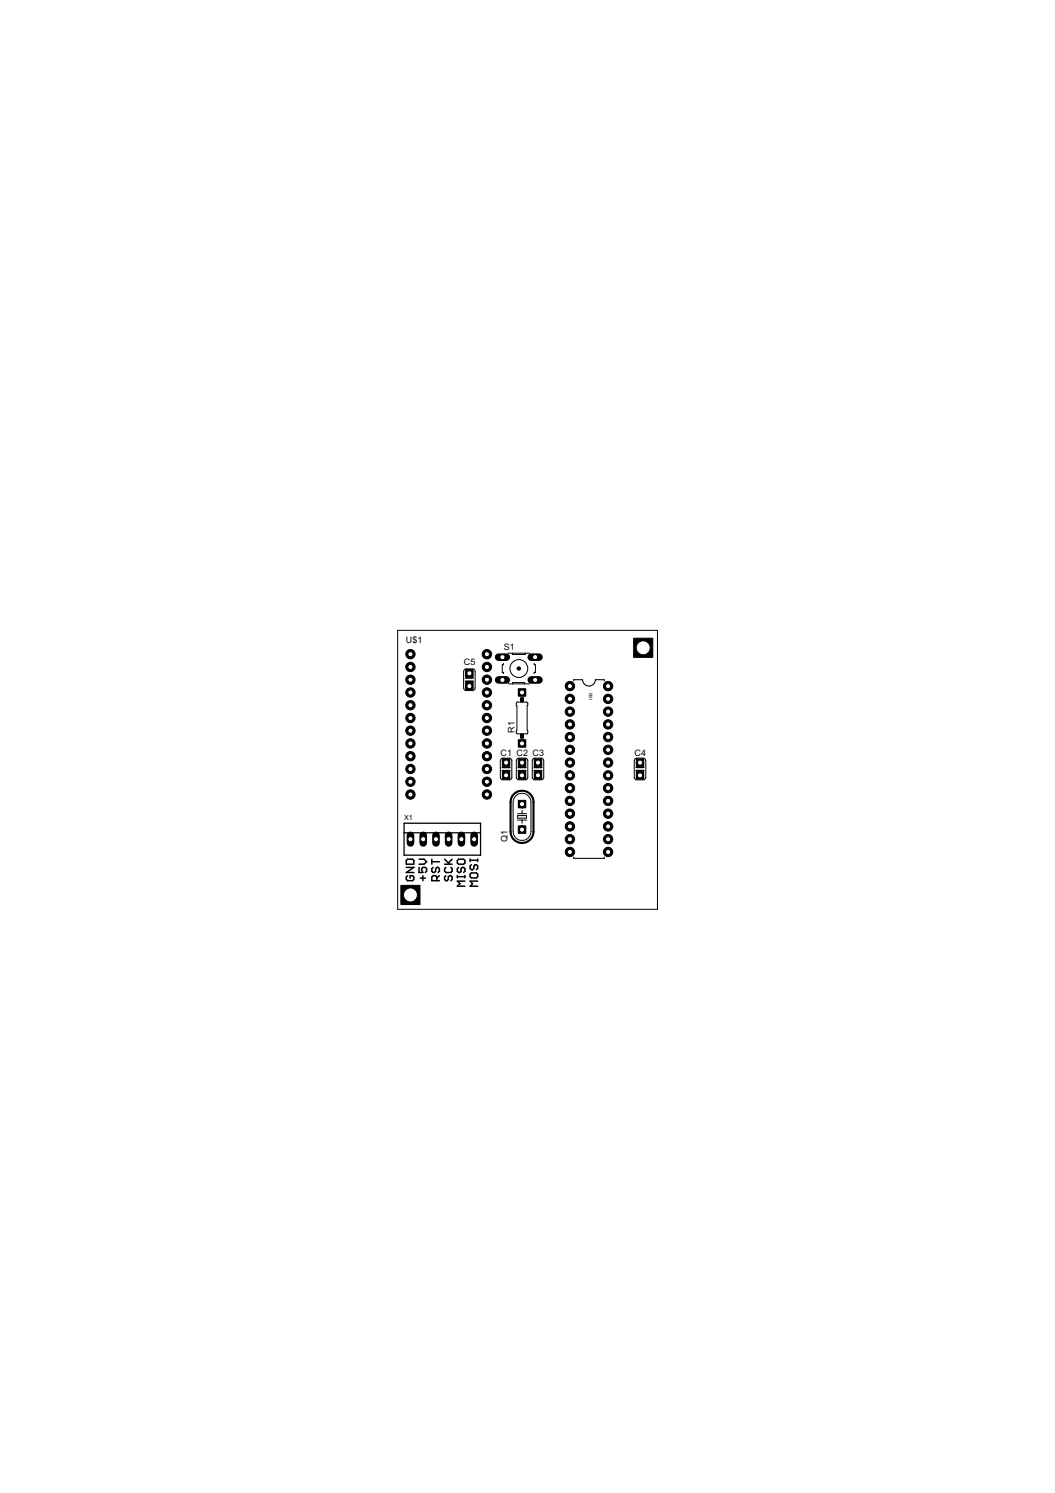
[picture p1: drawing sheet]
<svg xmlns="http://www.w3.org/2000/svg" width="210mm" height="297mm" viewBox="0 0 210 297" stroke-linecap="round" stroke-linejoin="round" font-family="sans-serif">
<defs><g id="words">
<g font-size="2">
<text x="80.7" y="127.9">U$1</text>
<text x="100.2" y="129.3">S1</text>
<text x="92.3" y="132.2">C5</text>
<text x="102.3" y="145.9" transform="rotate(-90 102.3 145.9)">R1</text>
<text x="99.6" y="150.3">C1 C2 C3</text>
<text x="126.2" y="150.3">C4</text>
<text x="100.9" y="167.6" transform="rotate(-90 100.9 167.6)">Q1</text>
</g>
<text font-size="1.6" x="80.4" y="163.2">X1</text>
<text font-size="1" x="117.8" y="139.3" transform="rotate(-90 117.8 139.3)">U$2</text>
</g></defs>
<g fill="none" stroke="#000" stroke-width=".3">
<path d="M80.8 172.6h1.5l-1.5 1h1.5M80.8 171.2l.3-.3h1l.2 .3v.7h-1.5zM81.1 174.2l-.3 .3v.5l.3 .2h1l.2-.2v-.5l-.2-.3h-.5v.5M83.4 172.6v1h.7l-.2-.5v-.3l.2-.2h.5l.3 .2v.5l-.3 .3M83.4 170.9h1l.5 .5-.5 .5h-1M83.6 174.7h1M84.1 174.2v1M85.9 170.9v1M85.9 171.4h1.5M86.2 172.6l-.3 .2v.5l.3 .3h.2l.3-.3v-.5l.2-.2h.3l.2 .2v.5l-.2 .3M86.9 175.2v-.7l-.2-.3h-.5l-.3 .3v.7h1.5M87.4 174.2l-.5 .5"/>
<path d="M88.5 171.9h1.5M88.5 170.9l1 1M88.7 172.6l-.2 .2v.5l.2 .3h1l.3-.3v-.5l-.3-.2M88.7 174.2l-.2 .3v.5l.2 .2h.3l.2-.2v-.5l.3-.3h.2l.3 .3v.5l-.3 .2M90 170.9l-.8 .8M91 171.2l.2-.3h1l.3 .3v.5l-.3 .2h-1l-.2-.2zM91 174.4h1.5M91 174.2v.5M91.2 172.6l-.2 .2v.5l.2 .3h.3l.2-.3v-.5l.3-.2h.2l.3 .2v.5l-.3 .3M92.5 175.3h-1.5l.5 .5-.5 .5h1.5M92.5 174.2v.5M93.5 170.9v.5"/>
<path d="M93.5 171.2h1.5M93.8 172l-.3 .3v.5l.3 .2h.2l.3-.2v-.5l.2-.3h.3l.2 .3v.5l-.2 .2M93.8 173.7h1l.2 .2v.5l-.2 .3h-1l-.3-.3v-.5zM95 175.3h-1.5l.5 .5-.5 .5h1.5M95 170.9v.5"/>
</g>
<path d="M114.2 135.5v-.3h1.7a1.27 1.27 0 0 0 1.3 1.3 1.27 1.27 0 0 0 1.2-1.3h1.8v.3M114.2 170.5v.3h6v-.3" fill="none" stroke="#000" stroke-width=".21"/>
<path d="M80.4 163.8h15.2v6.3h-15.2zM80.4 165.7h15.2" fill="none" stroke="#000" stroke-width=".25"/>
<path d="M102.2 158.1a2.29 2.29 0 0 1 2.5-.6 2.29 2.29 0 0 1 1.5 2.1v5.8a2.29 2.29 0 0 1-2.3 2.3 2.29 2.29 0 0 1-2.3-2.3v-5.8a2.26 2.26 0 0 1 .6-1.5z" fill="none" stroke="#000" stroke-width=".42"/>
<g fill="none" stroke="#000" stroke-width=".2">
<path d="M92.5 133.2l1.5-.1 .3 .1 .2 .2v3.5l-.1 .3-.2 .2h-1.6l-.3-.4-.1-3.4zM100.2 132v.2h-.3v1.6h.3v.2M101.1 136.1h4.3M101.1 130h4.3M102 130v.2h2.5v-.2M102 136.1v-.3h2.4v.3M102.8 139.7h2l.2 .1-.1 5.4 .1 .6-.2 .2h-1.9l-.2-.1v-.5l.1-.2zM106.3 132v.2h.2v1.6h-.2v.2M99.7 151l.4-.2h1.2l.5 .4v3.4l-.2 .5-1.5 .1-.3-.1-.2-.3zM102.7 158.3a1.77 1.77 0 0 1 1.9-.3 1.77 1.77 0 0 1 1 1.6v5.8a1.78 1.78 0 0 1-1.7 1.8 1.78 1.78 0 0 1-1.8-1.8v-5.8a1.69 1.69 0 0 1 .6-1.3zM102.8 151l.4-.2h1.3l.5 .4v3.4l-.2 .5-1.6 .1-.3-.1-.2-.3zM106 151l.2-.1 1.5-.1 .5 .4v3.4l-.2 .5-1.6 .1-.3-.1-.2-.3z"/>
<path d="M126.3 151l.4-.2h1.3l.5 .4v3.4l-.2 .5-1.6 .1-.3-.1-.2-.3zM103 162.3h1.8v.5h-1.8zM103 161.9h1.8M103 163.2h1.8M103.9 161.2v.7M103.9 163.2v.6"/>
<circle cx="103.2" cy="133" r="1.78"/>
</g>
<path d="M92.6 135.5h1.5M92.6 134.9h1.5M99.9 152.7h1.6M99.9 153.3h1.6M103.1 152.7h1.5M103.1 153.3h1.5M106.3 152.7h1.5M106.3 153.3h1.5M126.6 153.3h1.5M126.6 152.7h1.5" fill="none" stroke="#000" stroke-width=".32"/>
<g fill="#000" stroke="#000" stroke-width=".2">
<path d="M102.9 132.8a.34 .34 0 0 1 .6 0 .34 .34 0 0 1-.1 .5 .34 .34 0 0 1-.5-.3h.2a.17 .17 0 0 1 .2-.1 .17 .17 0 0 1 .1 .2 .17 .17 0 0 1-.3 0l-.2-.1z" fill-rule="evenodd"/>
<circle cx="81.7" cy="130.2" r=".93"/>
</g>
<path d="M103.6 138.8h.6v.9h-.6zM103.6 146h.6v.9h-.6z" fill="#000" stroke="#000" stroke-width=".2"/>
<circle cx="81.7" cy="130.2" r=".51" fill="#fff" stroke="#000" stroke-width=".2"/>
<circle cx="81.7" cy="132.7" r=".93" fill="#000" stroke="#000" stroke-width=".2"/>
<circle cx="81.7" cy="132.7" r=".51" fill="#fff" stroke="#000" stroke-width=".2"/>
<circle cx="81.7" cy="135.2" r=".93" fill="#000" stroke="#000" stroke-width=".2"/>
<circle cx="81.7" cy="135.2" r=".51" fill="#fff" stroke="#000" stroke-width=".2"/>
<circle cx="81.7" cy="137.8" r=".93" fill="#000" stroke="#000" stroke-width=".2"/>
<circle cx="81.7" cy="137.8" r=".51" fill="#fff" stroke="#000" stroke-width=".2"/>
<circle cx="81.7" cy="140.3" r=".93" fill="#000" stroke="#000" stroke-width=".2"/>
<circle cx="81.7" cy="140.3" r=".51" fill="#fff" stroke="#000" stroke-width=".2"/>
<circle cx="81.7" cy="142.9" r=".93" fill="#000" stroke="#000" stroke-width=".2"/>
<circle cx="81.7" cy="142.9" r=".51" fill="#fff" stroke="#000" stroke-width=".2"/>
<circle cx="81.7" cy="145.4" r=".93" fill="#000" stroke="#000" stroke-width=".2"/>
<circle cx="81.7" cy="145.4" r=".51" fill="#fff" stroke="#000" stroke-width=".2"/>
<circle cx="81.7" cy="147.9" r=".93" fill="#000" stroke="#000" stroke-width=".2"/>
<circle cx="81.7" cy="147.9" r=".51" fill="#fff" stroke="#000" stroke-width=".2"/>
<circle cx="81.7" cy="150.5" r=".93" fill="#000" stroke="#000" stroke-width=".2"/>
<circle cx="81.7" cy="150.5" r=".51" fill="#fff" stroke="#000" stroke-width=".2"/>
<circle cx="81.7" cy="153" r=".93" fill="#000" stroke="#000" stroke-width=".2"/>
<circle cx="81.7" cy="153" r=".51" fill="#fff" stroke="#000" stroke-width=".2"/>
<circle cx="81.7" cy="155.5" r=".93" fill="#000" stroke="#000" stroke-width=".2"/>
<circle cx="81.7" cy="155.5" r=".51" fill="#fff" stroke="#000" stroke-width=".2"/>
<circle cx="81.7" cy="158.1" r=".93" fill="#000" stroke="#000" stroke-width=".2"/>
<circle cx="81.7" cy="158.1" r=".51" fill="#fff" stroke="#000" stroke-width=".2"/>
<circle cx="96.9" cy="158.1" r=".93" fill="#000" stroke="#000" stroke-width=".2"/>
<circle cx="96.9" cy="158.1" r=".51" fill="#fff" stroke="#000" stroke-width=".2"/>
<circle cx="96.9" cy="155.5" r=".93" fill="#000" stroke="#000" stroke-width=".2"/>
<circle cx="96.9" cy="155.5" r=".51" fill="#fff" stroke="#000" stroke-width=".2"/>
<circle cx="96.9" cy="153" r=".93" fill="#000" stroke="#000" stroke-width=".2"/>
<circle cx="96.9" cy="153" r=".51" fill="#fff" stroke="#000" stroke-width=".2"/>
<circle cx="96.9" cy="150.5" r=".93" fill="#000" stroke="#000" stroke-width=".2"/>
<circle cx="96.9" cy="150.5" r=".51" fill="#fff" stroke="#000" stroke-width=".2"/>
<circle cx="96.9" cy="147.9" r=".93" fill="#000" stroke="#000" stroke-width=".2"/>
<circle cx="96.9" cy="147.9" r=".51" fill="#fff" stroke="#000" stroke-width=".2"/>
<circle cx="96.9" cy="145.4" r=".93" fill="#000" stroke="#000" stroke-width=".2"/>
<circle cx="96.9" cy="145.4" r=".51" fill="#fff" stroke="#000" stroke-width=".2"/>
<circle cx="96.9" cy="142.9" r=".93" fill="#000" stroke="#000" stroke-width=".2"/>
<circle cx="96.9" cy="142.9" r=".51" fill="#fff" stroke="#000" stroke-width=".2"/>
<circle cx="96.9" cy="140.3" r=".93" fill="#000" stroke="#000" stroke-width=".2"/>
<circle cx="96.9" cy="140.3" r=".51" fill="#fff" stroke="#000" stroke-width=".2"/>
<circle cx="96.9" cy="137.8" r=".93" fill="#000" stroke="#000" stroke-width=".2"/>
<circle cx="96.9" cy="137.8" r=".51" fill="#fff" stroke="#000" stroke-width=".2"/>
<circle cx="96.9" cy="135.2" r=".93" fill="#000" stroke="#000" stroke-width=".2"/>
<circle cx="96.9" cy="135.2" r=".51" fill="#fff" stroke="#000" stroke-width=".2"/>
<circle cx="96.9" cy="132.7" r=".93" fill="#000" stroke="#000" stroke-width=".2"/>
<circle cx="96.9" cy="132.7" r=".51" fill="#fff" stroke="#000" stroke-width=".2"/>
<circle cx="96.9" cy="130.2" r=".93" fill="#000" stroke="#000" stroke-width=".2"/>
<circle cx="96.9" cy="130.2" r=".51" fill="#fff" stroke="#000" stroke-width=".2"/>
<circle cx="113.4" cy="136.5" r=".93" fill="#000" stroke="#000" stroke-width=".2"/>
<circle cx="113.4" cy="136.5" r=".51" fill="#fff" stroke="#000" stroke-width=".2"/>
<circle cx="113.4" cy="139" r=".93" fill="#000" stroke="#000" stroke-width=".2"/>
<circle cx="113.4" cy="139" r=".51" fill="#fff" stroke="#000" stroke-width=".2"/>
<circle cx="113.4" cy="141.6" r=".93" fill="#000" stroke="#000" stroke-width=".2"/>
<circle cx="113.4" cy="141.6" r=".51" fill="#fff" stroke="#000" stroke-width=".2"/>
<circle cx="113.4" cy="144.1" r=".93" fill="#000" stroke="#000" stroke-width=".2"/>
<circle cx="113.4" cy="144.1" r=".51" fill="#fff" stroke="#000" stroke-width=".2"/>
<circle cx="113.4" cy="146.6" r=".93" fill="#000" stroke="#000" stroke-width=".2"/>
<circle cx="113.4" cy="146.6" r=".51" fill="#fff" stroke="#000" stroke-width=".2"/>
<circle cx="113.4" cy="149.2" r=".93" fill="#000" stroke="#000" stroke-width=".2"/>
<circle cx="113.4" cy="149.2" r=".51" fill="#fff" stroke="#000" stroke-width=".2"/>
<circle cx="113.4" cy="151.7" r=".93" fill="#000" stroke="#000" stroke-width=".2"/>
<circle cx="113.4" cy="151.7" r=".51" fill="#fff" stroke="#000" stroke-width=".2"/>
<circle cx="113.4" cy="154.3" r=".93" fill="#000" stroke="#000" stroke-width=".2"/>
<circle cx="113.4" cy="154.3" r=".51" fill="#fff" stroke="#000" stroke-width=".2"/>
<circle cx="113.4" cy="156.8" r=".93" fill="#000" stroke="#000" stroke-width=".2"/>
<circle cx="113.4" cy="156.8" r=".51" fill="#fff" stroke="#000" stroke-width=".2"/>
<circle cx="113.4" cy="159.3" r=".93" fill="#000" stroke="#000" stroke-width=".2"/>
<circle cx="113.4" cy="159.3" r=".51" fill="#fff" stroke="#000" stroke-width=".2"/>
<circle cx="113.4" cy="161.9" r=".93" fill="#000" stroke="#000" stroke-width=".2"/>
<circle cx="113.4" cy="161.9" r=".51" fill="#fff" stroke="#000" stroke-width=".2"/>
<circle cx="113.4" cy="164.4" r=".93" fill="#000" stroke="#000" stroke-width=".2"/>
<circle cx="113.4" cy="164.4" r=".51" fill="#fff" stroke="#000" stroke-width=".2"/>
<circle cx="113.4" cy="167" r=".93" fill="#000" stroke="#000" stroke-width=".2"/>
<circle cx="113.4" cy="167" r=".51" fill="#fff" stroke="#000" stroke-width=".2"/>
<circle cx="113.4" cy="169.5" r=".93" fill="#000" stroke="#000" stroke-width=".2"/>
<circle cx="113.4" cy="169.5" r=".51" fill="#fff" stroke="#000" stroke-width=".2"/>
<circle cx="121" cy="169.5" r=".93" fill="#000" stroke="#000" stroke-width=".2"/>
<circle cx="121" cy="169.5" r=".51" fill="#fff" stroke="#000" stroke-width=".2"/>
<circle cx="121" cy="167" r=".93" fill="#000" stroke="#000" stroke-width=".2"/>
<circle cx="121" cy="167" r=".51" fill="#fff" stroke="#000" stroke-width=".2"/>
<circle cx="121" cy="164.4" r=".93" fill="#000" stroke="#000" stroke-width=".2"/>
<circle cx="121" cy="164.4" r=".51" fill="#fff" stroke="#000" stroke-width=".2"/>
<circle cx="121" cy="161.9" r=".93" fill="#000" stroke="#000" stroke-width=".2"/>
<circle cx="121" cy="161.9" r=".51" fill="#fff" stroke="#000" stroke-width=".2"/>
<circle cx="121" cy="159.3" r=".93" fill="#000" stroke="#000" stroke-width=".2"/>
<circle cx="121" cy="159.3" r=".51" fill="#fff" stroke="#000" stroke-width=".2"/>
<circle cx="121" cy="156.8" r=".93" fill="#000" stroke="#000" stroke-width=".2"/>
<circle cx="121" cy="156.8" r=".51" fill="#fff" stroke="#000" stroke-width=".2"/>
<circle cx="121" cy="154.3" r=".93" fill="#000" stroke="#000" stroke-width=".2"/>
<circle cx="121" cy="154.3" r=".51" fill="#fff" stroke="#000" stroke-width=".2"/>
<circle cx="121" cy="151.7" r=".93" fill="#000" stroke="#000" stroke-width=".2"/>
<circle cx="121" cy="151.7" r=".51" fill="#fff" stroke="#000" stroke-width=".2"/>
<circle cx="121" cy="149.2" r=".93" fill="#000" stroke="#000" stroke-width=".2"/>
<circle cx="121" cy="149.2" r=".51" fill="#fff" stroke="#000" stroke-width=".2"/>
<circle cx="121" cy="146.6" r=".93" fill="#000" stroke="#000" stroke-width=".2"/>
<circle cx="121" cy="146.6" r=".51" fill="#fff" stroke="#000" stroke-width=".2"/>
<circle cx="121" cy="144.1" r=".93" fill="#000" stroke="#000" stroke-width=".2"/>
<circle cx="121" cy="144.1" r=".51" fill="#fff" stroke="#000" stroke-width=".2"/>
<circle cx="121" cy="141.6" r=".93" fill="#000" stroke="#000" stroke-width=".2"/>
<circle cx="121" cy="141.6" r=".51" fill="#fff" stroke="#000" stroke-width=".2"/>
<circle cx="121" cy="139" r=".93" fill="#000" stroke="#000" stroke-width=".2"/>
<circle cx="121" cy="139" r=".51" fill="#fff" stroke="#000" stroke-width=".2"/>
<circle cx="121" cy="136.5" r=".93" fill="#000" stroke="#000" stroke-width=".2"/>
<circle cx="121" cy="136.5" r=".51" fill="#fff" stroke="#000" stroke-width=".2"/>
<path d="M81.7 166.2v1.5" fill="none" stroke="#000" stroke-width="1.5"/>
<circle cx="81.7" cy="167" r=".51" fill="#fff" stroke="#000" stroke-width=".2"/>
<path d="M84.2 166.2v1.5" fill="none" stroke="#000" stroke-width="1.5"/>
<circle cx="84.2" cy="167" r=".51" fill="#fff" stroke="#000" stroke-width=".2"/>
<path d="M86.7 166.2v1.5" fill="none" stroke="#000" stroke-width="1.5"/>
<circle cx="86.7" cy="167" r=".51" fill="#fff" stroke="#000" stroke-width=".2"/>
<path d="M89.3 166.2v1.5" fill="none" stroke="#000" stroke-width="1.5"/>
<circle cx="89.3" cy="167" r=".51" fill="#fff" stroke="#000" stroke-width=".2"/>
<path d="M91.8 166.2v1.5" fill="none" stroke="#000" stroke-width="1.5"/>
<circle cx="91.8" cy="167" r=".51" fill="#fff" stroke="#000" stroke-width=".2"/>
<path d="M94.3 166.2v1.5" fill="none" stroke="#000" stroke-width="1.5"/>
<circle cx="94.3" cy="167" r=".51" fill="#fff" stroke="#000" stroke-width=".2"/>
<circle cx="103.9" cy="164.9" r=".66" fill="#000" stroke="#000" stroke-width=".2"/>
<circle cx="103.9" cy="164.9" r=".4" fill="#fff" stroke="#000" stroke-width=".2"/>
<circle cx="103.9" cy="160.1" r=".66" fill="#000" stroke="#000" stroke-width=".2"/>
<circle cx="103.9" cy="160.1" r=".4" fill="#fff" stroke="#000" stroke-width=".2"/>
<circle cx="100.7" cy="151.7" r=".71" fill="#000" stroke="#000" stroke-width=".2"/>
<circle cx="100.7" cy="151.7" r=".4" fill="#fff" stroke="#000" stroke-width=".2"/>
<circle cx="100.7" cy="154.3" r=".71" fill="#000" stroke="#000" stroke-width=".2"/>
<circle cx="100.7" cy="154.3" r=".4" fill="#fff" stroke="#000" stroke-width=".2"/>
<circle cx="103.9" cy="151.7" r=".71" fill="#000" stroke="#000" stroke-width=".2"/>
<circle cx="103.9" cy="151.7" r=".4" fill="#fff" stroke="#000" stroke-width=".2"/>
<circle cx="103.9" cy="154.3" r=".71" fill="#000" stroke="#000" stroke-width=".2"/>
<circle cx="103.9" cy="154.3" r=".4" fill="#fff" stroke="#000" stroke-width=".2"/>
<circle cx="107" cy="151.7" r=".71" fill="#000" stroke="#000" stroke-width=".2"/>
<circle cx="107" cy="151.7" r=".4" fill="#fff" stroke="#000" stroke-width=".2"/>
<circle cx="107" cy="154.3" r=".71" fill="#000" stroke="#000" stroke-width=".2"/>
<circle cx="107" cy="154.3" r=".4" fill="#fff" stroke="#000" stroke-width=".2"/>
<circle cx="127.3" cy="154.3" r=".71" fill="#000" stroke="#000" stroke-width=".2"/>
<circle cx="127.3" cy="154.3" r=".4" fill="#fff" stroke="#000" stroke-width=".2"/>
<circle cx="127.3" cy="151.7" r=".71" fill="#000" stroke="#000" stroke-width=".2"/>
<circle cx="127.3" cy="151.7" r=".4" fill="#fff" stroke="#000" stroke-width=".2"/>
<circle cx="93.4" cy="136.5" r=".71" fill="#000" stroke="#000" stroke-width=".2"/>
<circle cx="93.4" cy="136.5" r=".4" fill="#fff" stroke="#000" stroke-width=".2"/>
<circle cx="93.4" cy="134" r=".71" fill="#000" stroke="#000" stroke-width=".2"/>
<circle cx="93.4" cy="134" r=".4" fill="#fff" stroke="#000" stroke-width=".2"/>
<path d="M99.2 130.7h1.5" fill="none" stroke="#000" stroke-width="1.5"/>
<circle cx="100" cy="130.7" r=".51" fill="#fff" stroke="#000" stroke-width=".2"/>
<path d="M99.2 135.3h1.5" fill="none" stroke="#000" stroke-width="1.5"/>
<circle cx="100" cy="135.3" r=".51" fill="#fff" stroke="#000" stroke-width=".2"/>
<path d="M105.7 130.7h1.5" fill="none" stroke="#000" stroke-width="1.5"/>
<circle cx="106.5" cy="130.7" r=".51" fill="#fff" stroke="#000" stroke-width=".2"/>
<path d="M105.7 135.3h1.5" fill="none" stroke="#000" stroke-width="1.5"/>
<circle cx="106.5" cy="135.3" r=".51" fill="#fff" stroke="#000" stroke-width=".2"/>
<circle cx="103.9" cy="147.9" r=".71" fill="#000" stroke="#000" stroke-width=".2"/>
<circle cx="103.9" cy="147.9" r=".4" fill="#fff" stroke="#000" stroke-width=".2"/>
<circle cx="103.9" cy="137.8" r=".71" fill="#000" stroke="#000" stroke-width=".2"/>
<circle cx="103.9" cy="137.8" r=".4" fill="#fff" stroke="#000" stroke-width=".2"/>
<path d="M103.1 147.2h1.5v1.5h-1.5z" fill="#000" stroke="#000" stroke-width=".2"/>
<circle cx="103.9" cy="147.9" r=".51" fill="#fff" stroke="#000" stroke-width=".2"/>
<path d="M106.3 151h1.5v1.5h-1.5z" fill="#000" stroke="#000" stroke-width=".2"/>
<circle cx="107" cy="151.7" r=".51" fill="#fff" stroke="#000" stroke-width=".2"/>
<path d="M103.1 137h1.5v1.5h-1.5z" fill="#000" stroke="#000" stroke-width=".2"/>
<circle cx="103.9" cy="137.8" r=".51" fill="#fff" stroke="#000" stroke-width=".2"/>
<path d="M99.9 151h1.5v1.5h-1.5z" fill="#000" stroke="#000" stroke-width=".2"/>
<circle cx="100.7" cy="151.7" r=".51" fill="#fff" stroke="#000" stroke-width=".2"/>
<path d="M103.1 151h1.5v1.5h-1.5z" fill="#000" stroke="#000" stroke-width=".2"/>
<circle cx="103.9" cy="151.7" r=".51" fill="#fff" stroke="#000" stroke-width=".2"/>
<path d="M106.3 153.5h1.5v1.5h-1.5z" fill="#000" stroke="#000" stroke-width=".2"/>
<circle cx="107" cy="154.3" r=".51" fill="#fff" stroke="#000" stroke-width=".2"/>
<path d="M126.6 151h1.5v1.5h-1.5z" fill="#000" stroke="#000" stroke-width=".2"/>
<circle cx="127.3" cy="151.7" r=".51" fill="#fff" stroke="#000" stroke-width=".2"/>
<path d="M79.8 176.1h3.8v3.9h-3.8z" fill="#000" stroke="#000" stroke-width=".2"/>
<circle cx="81.7" cy="178.1" r="1.4" fill="#fff" stroke="#000" stroke-width=".2"/>
<path d="M126.1 127h3.8v3.8h-3.8z" fill="#000" stroke="#000" stroke-width=".2"/>
<circle cx="128" cy="128.9" r="1.4" fill="#fff" stroke="#000" stroke-width=".2"/>
<path d="M99.9 153.5h1.5v1.5h-1.5z" fill="#000" stroke="#000" stroke-width=".2"/>
<circle cx="100.7" cy="154.3" r=".51" fill="#fff" stroke="#000" stroke-width=".2"/>
<path d="M103.1 153.5h1.5v1.5h-1.5z" fill="#000" stroke="#000" stroke-width=".2"/>
<circle cx="103.9" cy="154.3" r=".51" fill="#fff" stroke="#000" stroke-width=".2"/>
<path d="M92.6 135.8h1.5v1.4h-1.5z" fill="#000" stroke="#000" stroke-width=".2"/>
<circle cx="93.4" cy="136.5" r=".51" fill="#fff" stroke="#000" stroke-width=".2"/>
<path d="M92.6 133.2h1.5v1.5h-1.5z" fill="#000" stroke="#000" stroke-width=".2"/>
<circle cx="93.4" cy="134" r=".51" fill="#fff" stroke="#000" stroke-width=".2"/>
<path d="M126.6 153.5h1.5v1.5h-1.5z" fill="#000" stroke="#000" stroke-width=".2"/>
<circle cx="127.3" cy="154.3" r=".51" fill="#fff" stroke="#000" stroke-width=".2"/>
<path d="M103.1 159.2h1.5v1.5h-1.5z" fill="#000" stroke="#000" stroke-width=".2"/>
<circle cx="103.9" cy="160" r=".51" fill="#fff" stroke="#000" stroke-width=".2"/>
<path d="M103.1 164.3h1.5v1.5h-1.5z" fill="#000" stroke="#000" stroke-width=".2"/>
<circle cx="103.9" cy="165.1" r=".51" fill="#fff" stroke="#000" stroke-width=".2"/>
<path d="M79.1 125.4h51.7v55.5h-51.7z" fill="none" stroke="#000" stroke-width=".2"/>
<use href="#words"/>
</svg>
